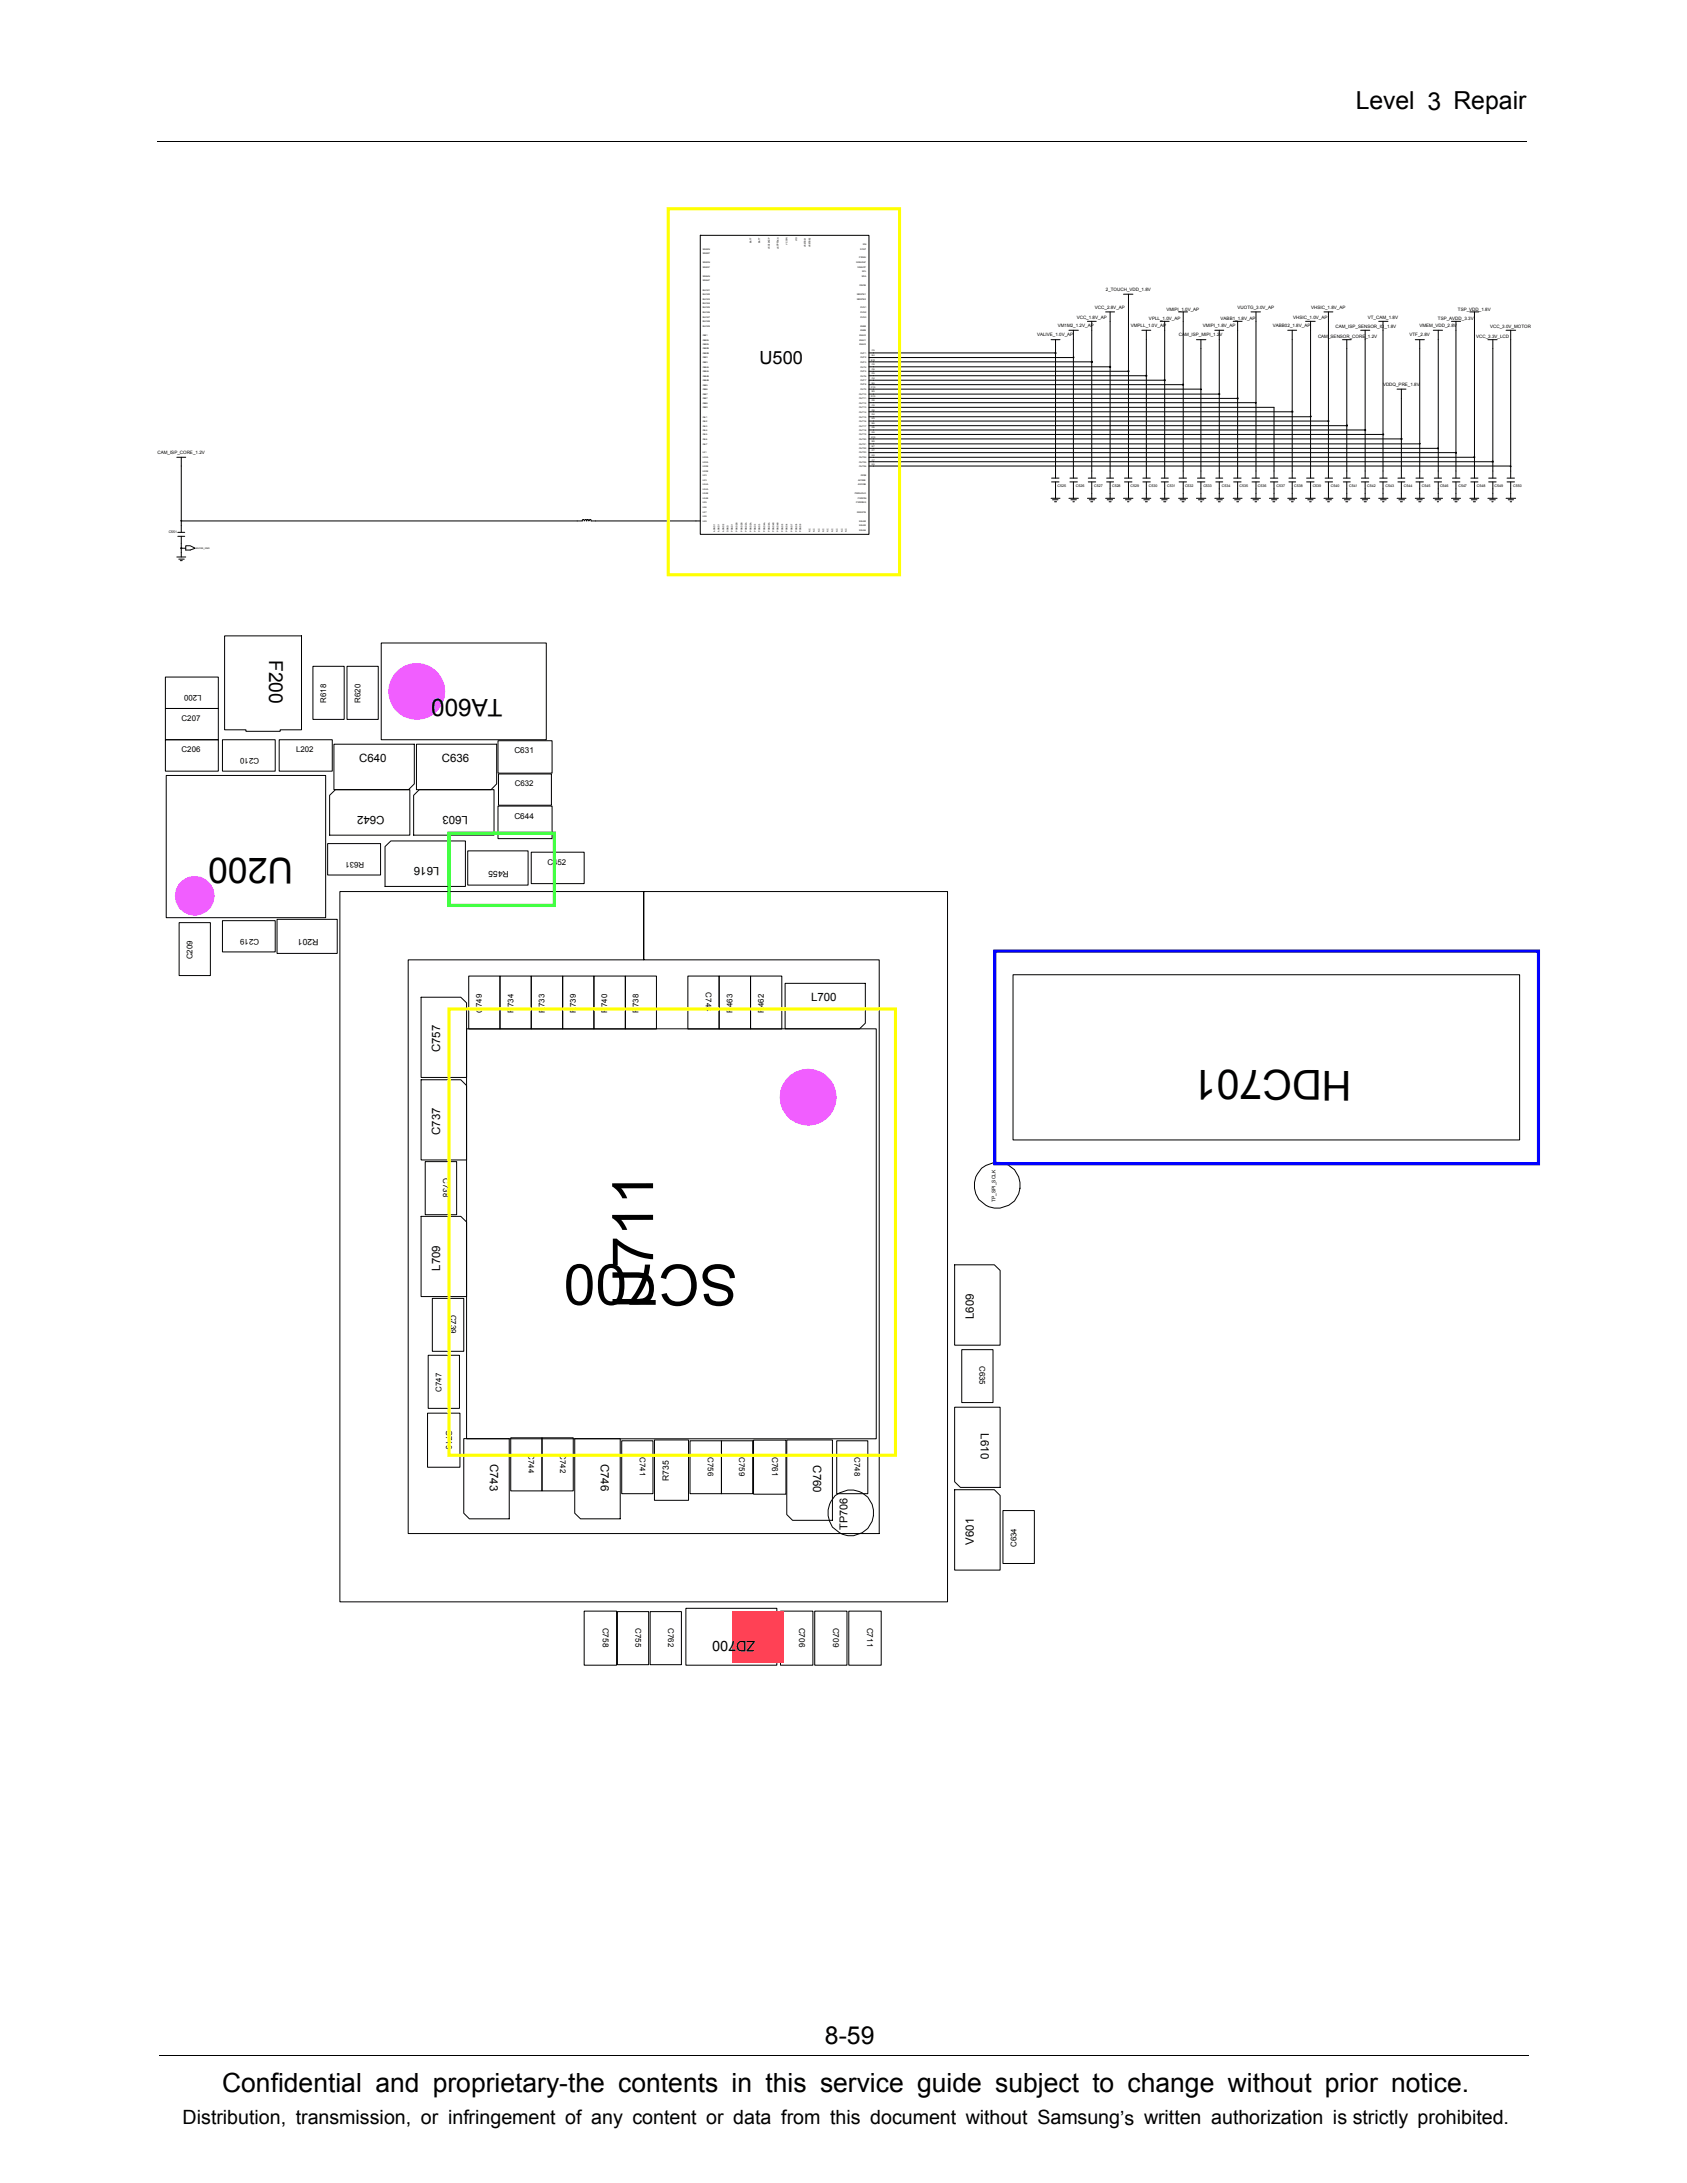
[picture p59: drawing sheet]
<svg xmlns="http://www.w3.org/2000/svg" width="216mm" height="279mm" viewBox="0 0 216 279" stroke-linecap="round" stroke-linejoin="round" font-family="sans-serif">
<defs><g id="words">
<g font-size="7.3">
<text x="94.4" y="161.9" transform="rotate(-180 94.4 161.9)">SC700</text>
<text x="83.6" y="167.5" transform="rotate(-90 83.6 167.5)">U711</text>
</g>
<text font-size="5.3" x="173" y="137" transform="rotate(-180 173 137)">HDC701</text>
<text font-size="4.5" x="37.5" y="109.8" transform="rotate(-180 37.5 109.8)">U200</text>
<text font-size="3.4" x="28.4" y="267.7">Confidential and proprietary-the contents in this service guide subject to change without prior notice.</text>
<g font-size="3.2">
<text x="173.5" y="14">Level 3 Repair</text>
<text x="105.6" y="261.6">8-59</text>
</g>
<text font-size="3.1" x="64.3" y="89.5" transform="rotate(-180 64.3 89.5)">TA600</text>
<g font-size="2.5">
<text x="34.5" y="84.5" transform="rotate(90 34.5 84.5)">F200</text>
<text x="23.4" y="271.9">Distribution, transmission, or infringement of any content or data from this document without Samsung’s written authorization is strictly prohibited.</text>
</g>
<text font-size="2.3" x="97.2" y="46.6">U500</text>
<text font-size="1.8" x="96.6" y="210" transform="rotate(-180 96.6 210)">ZD700</text>
<g font-size="1.5">
<text x="46" y="97.5">C640</text>
<text x="56.5" y="97.5">C636</text>
<text x="49.2" y="104.4" transform="rotate(-180 49.2 104.4)">C642</text>
<text x="59.9" y="104.4" transform="rotate(-180 59.9 104.4)">L603</text>
<text x="56.2" y="111" transform="rotate(-180 56.2 111)">L616</text>
<text x="103.8" y="128.1">L700</text>
<text x="56.3" y="134.7" transform="rotate(-90 56.3 134.7)">C757</text>
<text x="56.3" y="145.2" transform="rotate(-90 56.3 145.2)">C737</text>
<text x="56.3" y="162.6" transform="rotate(-90 56.3 162.6)">L709</text>
<text x="124.6" y="168.8" transform="rotate(-90 124.6 168.8)">L609</text>
<text x="125.5" y="183.5" transform="rotate(90 125.5 183.5)">L610</text>
<text x="62.7" y="187.4" transform="rotate(90 62.7 187.4)">C743</text>
<text x="76.9" y="187.4" transform="rotate(90 76.9 187.4)">C746</text>
<text x="104.1" y="187.5" transform="rotate(90 104.1 187.5)">C760</text>
<text x="124.6" y="197.7" transform="rotate(-90 124.6 197.7)">V601</text>
</g>
<text font-size="1.4" x="108.5" y="195.8" transform="rotate(-90 108.5 195.8)">TP706</text>
<g font-size="1.1">
<text x="65.1" y="111.4" transform="rotate(-180 65.1 111.4)">R455</text>
<text x="40.7" y="120.2" transform="rotate(-180 40.7 120.2)">R201</text>
<text x="85.6" y="189.6" transform="rotate(-90 85.6 189.6)">R735</text>
</g>
<g font-size="1">
<text x="25.8" y="89" transform="rotate(-180 25.8 89)">L200</text>
<text x="41.7" y="90" transform="rotate(-90 41.7 90)">R618</text>
<text x="46.1" y="90" transform="rotate(-90 46.1 90)">R620</text>
<text x="23.2" y="92.2">C207</text>
<text x="23.2" y="96.2">C206</text>
<text x="33.1" y="97" transform="rotate(-180 33.1 97)">C210</text>
<text x="37.9" y="96.2">L202</text>
<text x="65.8" y="96.4">C631</text>
<text x="65.9" y="100.6">C632</text>
<text x="65.8" y="104.8">C644</text>
<text x="46.6" y="110.3" transform="rotate(-180 46.6 110.3)">R631</text>
<text x="70.1" y="110.7">C452</text>
<text x="24.6" y="122.8" transform="rotate(-90 24.6 122.8)">C209</text>
<text x="33.1" y="120.1" transform="rotate(-180 33.1 120.1)">C219</text>
<text x="61.7" y="128.9" transform="rotate(-90 61.7 128.9)">749</text>
<text x="61.7" y="129.6" transform="rotate(-90 61.7 129.6)">C</text>
<text x="65.7" y="128.9" transform="rotate(-90 65.7 128.9)">734</text>
<text x="65.7" y="129.6" transform="rotate(-90 65.7 129.6)">R</text>
<text x="69.7" y="128.9" transform="rotate(-90 69.7 128.9)">733</text>
<text x="69.7" y="129.6" transform="rotate(-90 69.7 129.6)">R</text>
<text x="73.7" y="128.9" transform="rotate(-90 73.7 128.9)">739</text>
<text x="73.7" y="129.6" transform="rotate(-90 73.7 129.6)">R</text>
<text x="77.7" y="128.9" transform="rotate(-90 77.7 128.9)">740</text>
<text x="77.7" y="129.6" transform="rotate(-90 77.7 129.6)">R</text>
<text x="81.7" y="128.9" transform="rotate(-90 81.7 128.9)">738</text>
<text x="81.7" y="129.6" transform="rotate(-90 81.7 129.6)">R</text>
<text x="90.3" y="127" transform="rotate(90 90.3 127)">C745</text>
<text x="93.7" y="128.9" transform="rotate(-90 93.7 128.9)">463</text>
<text x="93.7" y="129.6" transform="rotate(-90 93.7 129.6)">R</text>
<text x="97.7" y="128.9" transform="rotate(-90 97.7 128.9)">462</text>
<text x="97.7" y="129.6" transform="rotate(-90 97.7 129.6)">R</text>
<text x="56.7" y="150.8" transform="rotate(90 56.7 150.8)">C738</text>
<text x="57.6" y="168.3" transform="rotate(90 57.6 168.3)">C739</text>
<text x="56.5" y="178.2" transform="rotate(-90 56.5 178.2)">C747</text>
<text x="125.4" y="174.8" transform="rotate(90 125.4 174.8)">C635</text>
<text x="57.1" y="183" transform="rotate(90 57.1 183)">C710</text>
<text x="67.6" y="186.1" transform="rotate(90 67.6 186.1)">C744</text>
<text x="71.7" y="186.1" transform="rotate(90 71.7 186.1)">C742</text>
<text x="81.9" y="186.5" transform="rotate(90 81.9 186.5)">C741</text>
<text x="90.6" y="186.5" transform="rotate(90 90.6 186.5)">C756</text>
<text x="94.6" y="186.5" transform="rotate(90 94.6 186.5)">C759</text>
<text x="98.8" y="186.4" transform="rotate(90 98.8 186.4)">C761</text>
<text x="109.3" y="186.5" transform="rotate(90 109.3 186.5)">C748</text>
<text x="130.1" y="198" transform="rotate(-90 130.1 198)">C634</text>
<text x="77.1" y="208.3" transform="rotate(90 77.1 208.3)">C758</text>
<text x="81.3" y="208.4" transform="rotate(90 81.3 208.4)">C755</text>
<text x="85.5" y="208.4" transform="rotate(90 85.5 208.4)">C762</text>
<text x="102.3" y="208.3" transform="rotate(90 102.3 208.3)">C706</text>
<text x="106.6" y="208.3" transform="rotate(90 106.6 208.3)">C709</text>
<text x="111" y="208.3" transform="rotate(90 111 208.3)">C711</text>
</g>
<g font-size=".6">
<text x="135.4" y="41.9">VM1M2_1.2V_AP</text>
<text x="137.8" y="40.8">VCC_1.8V_AP</text>
<text x="140.1" y="39.6">VCC_2.8V_AP</text>
<text x="141.5" y="37.3">2_TOUCH_VDD_1.8V</text>
<text x="144.7" y="41.9">VMPLL_1.0V_AP</text>
<text x="147" y="40.9">VPLL_1.0V_AP</text>
<text x="149.3" y="39.8">VMIPI_1.0V_AP</text>
<text x="153.9" y="41.9">VMIPI_1.8V_AP</text>
<text x="156.2" y="40.9">VABB1_1.8V_AP</text>
<text x="158.4" y="39.6">VUOTG_3.0V_AP</text>
<text x="162.9" y="41.9">VABB02_1.8V_AP</text>
<text x="165.5" y="40.8">VHSIC_1.0V_AP</text>
<text x="167.8" y="39.6">VHSIC_1.8V_AP</text>
<text x="175" y="40.8">VT_CAM_1.8V</text>
<text x="181.7" y="41.9">VMEM_VDD_2.8V</text>
<text x="184" y="40.9">TSP_AVDD_3.3V</text>
<text x="186.6" y="39.8">TSP_VDD_1.8V</text>
<text x="132.7" y="43.1">VALIVE_1.0V_AP</text>
<text x="150.9" y="43.1">CAM_ISP_MIPI_1.2V</text>
<text x="168.7" y="43.2">CAM_SENSOR_CORE_1.2V</text>
<text x="170.9" y="42">CAM_ISP_SENSOR_IO_1.8V</text>
<text x="180.4" y="43.1">VTF_2.8V</text>
<text x="188.9" y="43.2">VCC_3.3V_LCD</text>
<text x="190.7" y="42">VCC_3.0V_MOTOR</text>
<text x="177" y="49.4">VDDQ_PRE_1.8V</text>
<text x="20.2" y="58.1">CAM_ISP_CORE_1.2V</text>
<text x="127.4" y="153.9" transform="rotate(-90 127.4 153.9)">TP_SPI_SCLK</text>
</g>
<g font-size=".5">
<text x="135.3" y="62.3">C525</text>
<text x="137.7" y="62.3">C526</text>
<text x="140" y="62.3">C527</text>
<text x="142.3" y="62.3">C528</text>
<text x="144.7" y="62.3">C529</text>
<text x="147" y="62.3">C530</text>
<text x="149.4" y="62.3">C531</text>
<text x="151.7" y="62.3">C532</text>
<text x="154" y="62.3">C533</text>
<text x="156.4" y="62.3">C534</text>
<text x="158.6" y="62.3">C535</text>
<text x="161" y="62.3">C536</text>
<text x="163.4" y="62.3">C537</text>
<text x="165.6" y="62.3">C538</text>
<text x="168" y="62.3">C539</text>
<text x="170.3" y="62.3">C540</text>
<text x="172.7" y="62.3">C541</text>
<text x="175" y="62.3">C542</text>
<text x="177.3" y="62.3">C543</text>
<text x="179.7" y="62.3">C544</text>
<text x="182" y="62.3">C545</text>
<text x="184.3" y="62.3">C546</text>
<text x="186.6" y="62.3">C547</text>
<text x="189" y="62.3">C548</text>
<text x="191.3" y="62.3">C549</text>
<text x="193.7" y="62.3">C550</text>
</g>
<text font-size=".4" x="21.6" y="68.3">C551</text>
<g font-size=".3">
<text x="89.9" y="31.9">SNS2N</text>
<text x="89.9" y="32.5">SNS2P</text>
<text x="89.9" y="33.7">SNS3N</text>
<text x="89.9" y="34.3">SNS3P</text>
<text x="89.9" y="36">SNS4P</text>
<text x="89.9" y="35.4">SNS4N</text>
<text x="96.2" y="31.1" transform="rotate(-90 96.2 31.1)">BATT</text>
<text x="97.3" y="31.1" transform="rotate(-90 97.3 31.1)">BATT</text>
<text x="98.5" y="31.9" transform="rotate(-90 98.5 31.9)">VCC32KCP</text>
<text x="99.7" y="31.9" transform="rotate(-90 99.7 31.9)">VCCP32KH</text>
<text x="100.8" y="31.3" transform="rotate(-90 100.8 31.3)">VCOIN</text>
<text x="102" y="30.9" transform="rotate(-90 102 30.9)">VIO</text>
<text x="103.1" y="31.7" transform="rotate(-90 103.1 31.7)">VSETB51</text>
<text x="103.7" y="31.7" transform="rotate(-90 103.7 31.7)">VSETB52</text>
<text x="109.6" y="33.7">32KHZAP</text>
<text x="109.7" y="34.3">32KHCP</text>
<text x="110" y="33.1">P32KH</text>
<text x="110.1" y="31.9">XOUT</text>
<text x="110.3" y="35.4">SDA</text>
<text x="110.3" y="34.8">SCL</text>
<text x="110.4" y="31.4">XIN</text>
<text x="89.9" y="41.2">BUCK8</text>
<text x="89.9" y="37.8">BUCK2</text>
<text x="89.9" y="41.8">BUCK9</text>
<text x="89.9" y="38.3">BUCK3</text>
<text x="89.9" y="38.9">BUCK4</text>
<text x="89.9" y="39.5">BUCK5</text>
<text x="89.9" y="37.2">BUCK1</text>
<text x="89.9" y="40">BUCK6</text>
<text x="89.9" y="40.7">BUCK7</text>
<text x="109.7" y="37.8">MRSTB1</text>
<text x="109.7" y="38.3">MRSTB2</text>
<text x="110" y="36.6">ONOB</text>
<text x="110.1" y="41.8">ENB8</text>
<text x="110.1" y="39.5">DVS1</text>
<text x="110.1" y="40">DVS2</text>
<text x="110.1" y="40.7">DVS3</text>
<text x="89.9" y="45.3">INB2B</text>
<text x="89.9" y="44.2">INB2A</text>
<text x="89.9" y="44.7">INB2B</text>
<text x="89.9" y="43.6">INB2A</text>
<text x="89.9" y="45.9">INB3</text>
<text x="89.9" y="46.4">INB3</text>
<text x="89.9" y="47.6">INB4A</text>
<text x="89.9" y="47.1">INB4A</text>
<text x="89.9" y="42.9">INB1</text>
<text x="110" y="43.6">ENL21</text>
<text x="110" y="44.2">ENL22</text>
<text x="110" y="42.9">ENL20</text>
<text x="110.1" y="45.3">OUT1</text>
<text x="110.1" y="47.6">OUT5</text>
<text x="110.1" y="42.4">ENB9</text>
<text x="110.1" y="45.9">OUT2</text>
<text x="110.1" y="46.4">OUT3</text>
<text x="110.1" y="47.1">OUT4</text>
<text x="111.5" y="46.2">B10</text>
<text x="111.6" y="45">C5</text>
<text x="111.6" y="47.3">C6</text>
<text x="111.6" y="45.6">B4</text>
<text x="111.6" y="46.7">C8</text>
<text x="111.6" y="47.9">D5</text>
<text x="89.9" y="51.6">INB8</text>
<text x="89.9" y="52.2">INB9</text>
<text x="89.9" y="48.2">INB4B</text>
<text x="89.9" y="48.8">INB4B</text>
<text x="89.9" y="49.3">INB5</text>
<text x="89.9" y="49.9">INB6</text>
<text x="89.9" y="50.5">INB7</text>
<text x="89.9" y="53.4">INL1</text>
<text x="89.9" y="54">INL2</text>
<text x="89.9" y="51.1">INB7</text>
<text x="110" y="54">OUT16</text>
<text x="110" y="50.5">OUT10</text>
<text x="110" y="52.2">OUT13</text>
<text x="110" y="53.4">OUT15</text>
<text x="110" y="51.6">OUT12</text>
<text x="110" y="52.8">OUT14</text>
<text x="110" y="51.1">OUT11</text>
<text x="110.1" y="48.8">OUT7</text>
<text x="110.1" y="49.3">OUT8</text>
<text x="110.1" y="48.2">OUT6</text>
<text x="110.1" y="49.9">OUT9</text>
<text x="111.5" y="50.8">D10</text>
<text x="111.5" y="49.7">C10</text>
<text x="111.6" y="53.7">E9</text>
<text x="111.6" y="48.5">C4</text>
<text x="111.6" y="49.1">B5</text>
<text x="111.6" y="50.2">B9</text>
<text x="111.6" y="52">C9</text>
<text x="111.6" y="53.1">D4</text>
<text x="111.6" y="51.4">D8</text>
<text x="111.6" y="52.6">D9</text>
<text x="89.9" y="59.2">LX2A</text>
<text x="89.9" y="58.6">LX2A</text>
<text x="89.9" y="59.8">LX2B</text>
<text x="89.9" y="56.3">INL6</text>
<text x="89.9" y="55.1">INL4</text>
<text x="89.9" y="55.7">INL5</text>
<text x="89.9" y="54.6">INL3</text>
<text x="89.9" y="56.9">INL7</text>
<text x="89.9" y="58">LX1</text>
<text x="110" y="58.6">OUT24</text>
<text x="110" y="56.3">OUT20</text>
<text x="110" y="54.6">OUT17</text>
<text x="110" y="57.5">OUT22</text>
<text x="110" y="56.9">OUT21</text>
<text x="110" y="59.8">OUT26</text>
<text x="110" y="55.7">OUT19</text>
<text x="110" y="59.2">OUT25</text>
<text x="110" y="55.1">OUT18</text>
<text x="110" y="58">OUT23</text>
<text x="111.5" y="56">E10</text>
<text x="111.6" y="58.4">E8</text>
<text x="111.6" y="54.3">B6</text>
<text x="111.6" y="57.2">B7</text>
<text x="111.6" y="56.6">B8</text>
<text x="111.6" y="58.9">C7</text>
<text x="111.6" y="59.5">E5</text>
<text x="111.6" y="55.5">E6</text>
<text x="111.6" y="54.8">D6</text>
<text x="111.6" y="57.7">D7</text>
<text x="89.9" y="60.4">LX2B</text>
<text x="89.9" y="63.9">LX4B</text>
<text x="89.9" y="61">LX3</text>
<text x="89.9" y="61.5">LX3</text>
<text x="89.9" y="62.7">LX4A</text>
<text x="89.9" y="65.6">LX7</text>
<text x="89.9" y="65">LX6</text>
<text x="89.9" y="62.1">LX4A</text>
<text x="89.9" y="63.2">LX4B</text>
<text x="89.9" y="64.4">LX5</text>
<text x="109.4" y="63.2">PWRHOLD</text>
<text x="109.6" y="64.4">PWRREQ</text>
<text x="109.7" y="65.6">RESETB</text>
<text x="109.8" y="62.1">JIGONB</text>
<text x="109.8" y="63.9">PWRON</text>
<text x="109.8" y="61.5">ACOKB</text>
<text x="110.2" y="61">IRQB</text>
<text x="25.1" y="70.3">BUCK9_GND</text>
<text x="89.9" y="66.8">LX9</text>
<text x="89.9" y="66.1">LX8</text>
<text x="91.5" y="68.1" transform="rotate(-90 91.5 68.1)">AGND1</text>
<text x="92.1" y="68.1" transform="rotate(-90 92.1 68.1)">AGND1</text>
<text x="92.7" y="68.1" transform="rotate(-90 92.7 68.1)">AGND2</text>
<text x="93.2" y="68.1" transform="rotate(-90 93.2 68.1)">DGND</text>
<text x="93.8" y="68.1" transform="rotate(-90 93.8 68.1)">PGND1</text>
<text x="94.4" y="68.1" transform="rotate(-90 94.4 68.1)">PGND2B</text>
<text x="95" y="68.1" transform="rotate(-90 95 68.1)">PGND2B</text>
<text x="95.6" y="68.1" transform="rotate(-90 95.6 68.1)">PGND2A</text>
<text x="96.2" y="68.1" transform="rotate(-90 96.2 68.1)">PGND2A</text>
<text x="96.7" y="68.1" transform="rotate(-90 96.7 68.1)">PGND3</text>
<text x="97.3" y="68.1" transform="rotate(-90 97.3 68.1)">PGND3</text>
<text x="97.9" y="68.1" transform="rotate(-90 97.9 68.1)">PGND4A</text>
<text x="98.5" y="68.1" transform="rotate(-90 98.5 68.1)">PGND4A</text>
<text x="99.1" y="68.1" transform="rotate(-90 99.1 68.1)">PGND4B</text>
<text x="99.7" y="68.1" transform="rotate(-90 99.7 68.1)">PGND4B</text>
<text x="100.2" y="68.1" transform="rotate(-90 100.2 68.1)">PGND5</text>
<text x="100.8" y="68.1" transform="rotate(-90 100.8 68.1)">PGND6</text>
<text x="101.4" y="68.1" transform="rotate(-90 101.4 68.1)">PGND7</text>
<text x="102" y="68.1" transform="rotate(-90 102 68.1)">PGND8</text>
<text x="102.6" y="68.1" transform="rotate(-90 102.6 68.1)">PGND9</text>
<text x="103.7" y="68.1" transform="rotate(-90 103.7 68.1)">NC</text>
<text x="104.3" y="68.1" transform="rotate(-90 104.3 68.1)">NC</text>
<text x="104.9" y="68.1" transform="rotate(-90 104.9 68.1)">NC</text>
<text x="105.5" y="68.1" transform="rotate(-90 105.5 68.1)">NC</text>
<text x="106" y="68.1" transform="rotate(-90 106 68.1)">NC</text>
<text x="106.6" y="68.1" transform="rotate(-90 106.6 68.1)">NC</text>
<text x="107.2" y="68.1" transform="rotate(-90 107.2 68.1)">NC</text>
<text x="107.8" y="68.1" transform="rotate(-90 107.8 68.1)">NC</text>
<text x="108.4" y="68.1" transform="rotate(-90 108.4 68.1)">NC</text>
<text x="110" y="67.9">SELB4</text>
<text x="110" y="66.8">SELB2</text>
<text x="110" y="67.4">SELB3</text>
</g>
</g></defs>
<g fill="none" stroke="#000" stroke-width=".13">
<path d="M20.2 18.1h175.3M89.6 30.1h21.6v38.3h-21.6zM89.6 30.1h.1M141.5 39.9h1.1M142.1 39.9v1.2M143.8 37.7h1.2M144.4 37.7v1.1M150.8 39.9h1.2M151.4 39.9v1.2M160.1 39.9h1.2M160.7 39.9v1.2M169.4 39.9h1.2"/>
<path d="M170 39.9v1.2M188.1 39.9h1.2M188.7 39.9v1.2M22.6 58.5h1.2M23.2 58.5v1.1M111.2 45.2h.6M111.2 51h.6M111.2 52.1h.6M111.2 53.3h.6M111.2 54.5h.6M111.2 55.6h.6M111.2 56.2h.6"/>
<path d="M111.2 57.4h.6M111.2 58.5h.6M111.2 59.6h.6M111.2 46.9h.6M111.2 48.1h.6M111.2 49.2h.6M111.2 50.4h.6M111.2 51.5h.6M111.2 52.7h.6M111.2 53.9h.6M111.2 55h.6M111.2 45.8h.6"/>
<path d="M111.2 56.8h.6M111.2 57.9h.6M111.2 59.1h.6M111.2 46.3h.6M111.2 47.5h.6M111.2 48.7h.6M111.2 49.8h.6M134.5 43.5h1.2M135.1 43.5v1.1M136.8 42.3h1.2M137.4 42.3v1.2M139.2 41.1h1.1"/>
<path d="M139.7 41.1v1.2M146.1 42.3h1.2M146.7 42.3v1.2M148.5 41.1h1.1M149.1 41.1v1.2M153.1 43.5h1.2M153.7 43.5v1.1M155.5 42.3h1.1M156 42.3v1.2M157.8 41.1h1.2M158.4 41.1v1.2M164.8 42.3h1.1"/>
<path d="M165.4 42.3v1.2M167.1 41.1h1.2M167.7 41.1v1.2M171.8 43.5h1.1M172.4 43.5v1.1M174.1 42.3h1.2M174.7 42.3v1.2M176.4 41.1h1.2M177 41.1v1.2M178.8 49.8h1.1M179.3 49.8v1.2M181.1 43.5h1.2"/>
<path d="M181.7 43.5v1.1M183.4 42.3h1.2M184.1 42.3v1.2M185.8 41.1h1.1M186.3 41.1v1.2M190.4 43.5h1.2M191.1 43.5v1.1M192.7 42.3h1.3M193.3 42.3v1.2M22.6 71.3h1.2M22.8 68.1h.8M22.8 68.6h.8"/>
<path d="M22.9 71.6h.7M23.1 71.8h.2M23.2 67.3v.8M23.2 68.6v.9M23.2 70.2v1.1M23.8 69.8h.5l.7 .4-.7 .2h-.5zM73.9 66.7h.6l.1-.2h.2v.2M74.8 66.7l.2-.2 .1 .2 .1-.2 .1 .2M75.4 66.7l.1-.2 .1 .2h.6M89.1 66.7h.5M134.5 63.8h1.2M134.6 61.7h.9"/>
<path d="M134.6 61.2h.9M134.7 64h.7M135 64.2h.2M135.1 60.3v.9M135.1 61.7v.9M135.1 63.1v.7M136.8 63.8h1.2M136.9 61.2h1M136.9 61.7h1M137.1 64h.7M137.3 64.2h.2M137.4 60.3v.9"/>
<path d="M137.4 61.7v.9M137.4 63.1v.7M139.2 63.8h1.1M139.3 61.7h.9M139.3 61.2h.9M139.4 64h.7M139.6 64.2h.2M139.7 60.3v.9M139.7 61.7v.9M139.7 63.1v.7M141.5 63.8h1.1M141.6 61.2h.9"/>
<path d="M141.6 61.7h.9M141.7 64h.7M141.9 64.2h.3M142.1 60.3v.9M142.1 61.7v.9M142.1 63.1v.7M143.8 63.8h1.2M143.9 61.2h1M143.9 61.7h1M144 64h.7M144.3 64.2h.2M144.4 60.3v.9"/>
<path d="M144.4 61.7v.9M144.4 63.1v.7M146.1 63.8h1.2M146.3 61.2h.9M146.3 61.7h.9M146.4 64h.7M146.6 64.2h.2M146.7 60.3v.9M146.7 61.7v.9M146.7 63.1v.7M148.5 63.8h1.1M148.6 61.7h.9"/>
<path d="M148.6 61.2h.9M148.7 64h.7M148.9 64.2h.3M149.1 60.3v.9M149.1 61.7v.9M149.1 63.1v.7M150.8 63.8h1.2M150.9 61.2h.9M150.9 61.7h.9M151 64h.7M151.3 64.2h.2M151.4 60.3v.9"/>
<path d="M151.4 61.7v.9M151.4 63.1v.7M153.1 63.8h1.2M153.2 61.7h1M153.2 61.2h1M153.4 64h.7M153.6 64.2h.2M153.7 60.3v.9M153.7 61.7v.9M153.7 63.1v.7M155.5 63.8h1.1M155.6 61.7h.9"/>
<path d="M155.6 61.2h.9M155.7 64h.7M155.9 64.2h.3M156 60.3v.9M156 61.7v.9M156 63.1v.7M157.8 63.8h1.2M157.9 61.7h.9M157.9 61.2h.9M158 64h.7M158.3 64.2h.2M158.4 60.3v.9"/>
<path d="M158.4 61.7v.9M158.4 63.1v.7M160.1 63.8h1.2M160.2 61.7h1M160.2 61.2h1M160.4 64h.7M160.6 64.2h.2M160.7 60.3v.9M160.7 61.7v.9M160.7 63.1v.7M162.5 63.8h1.1M162.6 61.7h.9"/>
<path d="M162.6 61.2h.9M162.7 64h.7M162.9 64.2h.3M163 60.3v.9M163 61.7v.9M163 63.1v.7M164.8 63.8h1.1M165 61.2h.8M165 61.7h.8M165 64h.7M165.3 64.2h.2M165.4 60.3v.9"/>
<path d="M165.4 61.7v.9M165.4 63.1v.7M167.1 63.8h1.2M167.2 61.2h1M167.2 61.7h1M167.4 64h.6M167.6 64.2h.2M167.7 60.3v.9M167.7 61.7v.9M167.7 63.1v.7M169.4 63.8h1.2M169.6 61.7h.9"/>
<path d="M169.6 61.2h.9M169.7 64h.7M169.9 64.2h.2M170 60.3v.9M170 61.7v.9M170 63.1v.7M171.8 63.8h1.1M171.9 61.7h.9M171.9 61.2h.9M172 64h.8M172.2 64.2h.3M172.4 60.3v.9"/>
<path d="M172.4 61.7v.9M172.4 63.1v.7M174.1 63.8h1.2M174.2 61.2h1M174.2 61.7h1M174.3 64h.7M174.6 64.2h.3M174.7 60.3v.9M174.7 61.7v.9M174.7 63.1v.7M176.4 63.8h1.2M176.6 61.7h.9"/>
<path d="M176.6 61.2h.9M176.7 64h.7M176.9 64.2h.2M177 60.3v.9M177 61.7v.9M177 63.1v.7M178.8 63.8h1.1M178.9 61.2h.9M178.9 61.7h.9M179 64h.7M179.2 64.2h.3M179.3 60.3v.9"/>
<path d="M179.3 61.7v.9M179.3 63.1v.7M181.1 63.8h1.2M181.2 61.2h1M181.2 61.7h1M181.3 64h.7M181.6 64.2h.2M181.7 60.3v.9M181.7 61.7v.9M181.7 63.1v.7M183.4 63.8h1.2M183.6 61.2h.9"/>
<path d="M183.6 61.7h.9M183.7 64h.7M183.9 64.2h.2M184.1 60.3v.9M184.1 61.7v.9M184.1 63.1v.7M185.8 63.8h1.1M185.9 61.7h.9M185.9 61.2h.9M186 64h.7M186.2 64.2h.3M186.3 60.3v.9"/>
<path d="M186.3 61.7v.9M186.3 63.1v.7M188.1 63.8h1.2M188.2 61.7h.9M188.2 61.2h.9M188.3 64h.7M188.6 64.2h.2M188.7 60.3v.9M188.7 61.7v.9M188.7 63.1v.7M190.4 63.8h1.2M190.5 61.2h1"/>
<path d="M190.5 61.7h1M190.6 64h.8M190.9 64.2h.2M191.1 60.3v.9M191.1 61.7v.9M191.1 63.1v.7M192.7 63.8h1.3M192.9 61.7h.9M192.9 61.2h.9M193 64h.7M193.3 64.2h.2M193.3 60.3v.9"/>
<path d="M193.3 61.7v.9M193.3 63.1v.7M20.4 263h175.3"/>
</g>
<path d="M23.1 70.1h.2v.1h-.2z" fill="#c3c3c3"/>
<path d="M23.1 70.1h.2v.1h-.2zM23.2 69.5v.7h.6M23.2 66.7v.6" fill="none" stroke="#000" stroke-width=".13"/>
<path d="M23.1 66.6l.2 .1z" fill="#c3c3c3"/>
<g fill="none" stroke="#000" stroke-width=".13">
<path d="M23.2 59.6v7.1h50.7M111.8 59.6h81.5v.7M135.1 45.2v15.1M137.4 45.8v14.5M139.7 46.3v14M142.1 46.9v13.4M144.4 47.5v12.8M146.7 48.1v12.2M149.1 48.7v11.6M151.4 49.2v11.1M153.7 49.8v10.5M156 50.4v9.9"/>
<path d="M158.4 51v9.3M160.7 51.5v8.8M163 52.1v8.2M165.4 52.7v7.6M167.7 53.3v7M170 53.9v6.4M172.4 54.5v5.8M174.7 55v5.3M177 55.6v4.7M179.3 56.2v4.1M181.7 56.8v3.5M184.1 57.4v2.9"/>
<path d="M186.3 57.9v2.4M188.7 58.5v1.8M191.1 59.1v1.2M23.1 66.6l.2 .1zM76.2 66.7h12.9M135.1 62.6v.5M137.4 62.6v.5M139.7 62.6v.5M142.1 62.6v.5M144.4 62.6v.5M146.7 62.6v.5M149.1 62.6v.5"/>
<path d="M151.4 62.6v.5M153.7 62.6v.5M156 62.6v.5M158.4 62.6v.5M160.7 62.6v.5M163 62.6v.5M165.4 62.6v.5M167.7 62.6v.5M170 62.6v.5M172.4 62.6v.5M174.7 62.6v.5M177 62.6v.5"/>
<path d="M179.3 62.6v.5M181.7 62.6v.5M184.1 62.6v.5M186.3 62.6v.5M188.7 62.6v.5M191.1 62.6v.5M193.3 62.6v.5"/>
</g>
<path d="M193.3 59.6h.1v.1h-.1z" fill="#c3c3c3"/>
<path d="M111.8 59.1h79.3M193.3 59.6h.1v.1h-.1zM193.3 43.5v16.1" fill="none" stroke="#000" stroke-width=".13"/>
<path d="M191 59h.1v.2h-.1z" fill="#c3c3c3"/>
<path d="M111.8 58.5h76.9M191 59h.1v.2h-.1zM191.1 44.6v14.5" fill="none" stroke="#000" stroke-width=".13"/>
<path d="M188.6 58.5h.1v.1h-.1z" fill="#c3c3c3"/>
<path d="M111.8 57.9h74.5M188.6 58.5h.1v.1h-.1zM188.7 41.1v17.4" fill="none" stroke="#000" stroke-width=".13"/>
<path d="M186.3 57.9h.1v.1h-.1z" fill="#c3c3c3"/>
<path d="M111.8 57.4h72.3M186.3 57.9h.1v.1h-.1zM186.3 42.3v15.6" fill="none" stroke="#000" stroke-width=".13"/>
<path d="M184 57.3h.1v.1h-.1z" fill="#c3c3c3"/>
<path d="M111.8 56.8h69.9M184 57.3h.1v.1h-.1zM184.1 43.5v13.9" fill="none" stroke="#000" stroke-width=".13"/>
<path d="M181.7 56.7l.1 .1z" fill="#c3c3c3"/>
<path d="M111.8 56.2h67.5M181.7 56.7l.1 .1zM181.7 44.6v12.2" fill="none" stroke="#000" stroke-width=".13"/>
<path d="M179.3 56.1h.1v.1h-.1z" fill="#c3c3c3"/>
<path d="M111.8 55.6h65.2M179.3 56.1h.1v.1h-.1zM179.3 51v5.2" fill="none" stroke="#000" stroke-width=".13"/>
<path d="M177 55.5h.1v.2h-.1z" fill="#c3c3c3"/>
<path d="M111.8 55h62.9M177 55.5h.1v.2h-.1zM177 42.3v13.3" fill="none" stroke="#000" stroke-width=".13"/>
<path d="M174.7 55h.1v.1h-.1z" fill="#c3c3c3"/>
<path d="M111.8 54.5h60.6M174.7 55h.1v.1h-.1zM174.7 43.5v11.5" fill="none" stroke="#000" stroke-width=".13"/>
<path d="M172.3 54.4h.1v.1h-.1z" fill="#c3c3c3"/>
<path d="M111.8 53.9h58.2M172.3 54.4h.1v.1h-.1zM172.4 44.6v9.9" fill="none" stroke="#000" stroke-width=".13"/>
<path d="M169.9 53.8h.2v.2h-.2z" fill="#c3c3c3"/>
<path d="M111.8 53.3h55.9M169.9 53.8h.2v.2h-.2zM170 41.1v12.8" fill="none" stroke="#000" stroke-width=".13"/>
<path d="M167.7 53.3h.1h-.1z" fill="#c3c3c3"/>
<path d="M111.8 52.7h53.6M167.7 53.3h.1h-.1zM167.7 42.3v11" fill="none" stroke="#000" stroke-width=".13"/>
<path d="M165.3 52.6h.2v.2h-.2z" fill="#c3c3c3"/>
<path d="M111.8 52.1h51.2M111.8 51.5h48.9M165.3 52.6h.2v.2h-.2zM165.4 43.5v9.2" fill="none" stroke="#000" stroke-width=".13"/>
<path d="M160.7 51.5v.1z" fill="#c3c3c3"/>
<path d="M111.8 51h46.6M160.7 51.5v.1zM160.7 41.1v10.4" fill="none" stroke="#000" stroke-width=".13"/>
<path d="M158.3 50.9h.2v.2h-.2z" fill="#c3c3c3"/>
<path d="M111.8 50.4h44.2M158.3 50.9h.2v.2h-.2zM158.4 42.3v8.7" fill="none" stroke="#000" stroke-width=".13"/>
<path d="M156 50.4h.1v.1h-.1z" fill="#c3c3c3"/>
<path d="M111.8 49.8h41.9M156 50.4h.1v.1h-.1zM156 43.5v6.9" fill="none" stroke="#000" stroke-width=".13"/>
<path d="M153.6 49.8l.2 .1z" fill="#c3c3c3"/>
<path d="M111.8 49.2h39.6M153.6 49.8l.2 .1zM153.7 44.6v5.2" fill="none" stroke="#000" stroke-width=".13"/>
<path d="M151.3 49.2h.2v.1h-.2z" fill="#c3c3c3"/>
<path d="M111.8 48.7h37.3M151.3 49.2h.2v.1h-.2zM151.4 41.1v8.1" fill="none" stroke="#000" stroke-width=".13"/>
<path d="M149 48.6h.1v.1h-.1z" fill="#c3c3c3"/>
<path d="M111.8 48.1h34.9M149 48.6h.1v.1h-.1zM149.1 42.3v6.4" fill="none" stroke="#000" stroke-width=".13"/>
<path d="M146.6 48h.2v.2h-.2z" fill="#c3c3c3"/>
<path d="M111.8 47.5h32.6M146.6 48h.2v.2h-.2zM146.7 43.5v4.6" fill="none" stroke="#000" stroke-width=".13"/>
<path d="M144.4 47.5h.1v.1h-.1z" fill="#c3c3c3"/>
<path d="M144.4 38.8v8.7M111.8 46.9h30.3M144.4 47.5h.1v.1h-.1z" fill="none" stroke="#000" stroke-width=".13"/>
<path d="M142 46.9h.1v.1h-.1z" fill="#c3c3c3"/>
<path d="M111.8 46.3h27.9M142 46.9h.1v.1h-.1zM142.1 41.1v5.8" fill="none" stroke="#000" stroke-width=".13"/>
<path d="M139.7 46.2h.1v.2h-.1z" fill="#c3c3c3"/>
<path d="M111.8 45.8h25.6M139.7 46.2h.1v.2h-.1zM139.7 42.3v4" fill="none" stroke="#000" stroke-width=".13"/>
<path d="M137.4 45.7v.1z" fill="#c3c3c3"/>
<path d="M111.8 45.2h23.3M137.4 45.7v.1zM137.4 43.5v2.3" fill="none" stroke="#000" stroke-width=".13"/>
<path d="M135 45.1h.1v.2h-.1z" fill="#c3c3c3"/>
<g fill="none" stroke="#000" stroke-width=".13">
<path d="M135 45.1h.1v.2h-.1zM135.1 44.6v.6M21.2 90.7h6.7v4h-6.7zM21.2 94.7h6.7v4h-6.7zM21.2 86.7h6.7v4h-6.7zM21.3 99.3h20.4v18.2h-20.4zM28.5 94.7h6.7v4h-6.7zM28.7 81.4h9.9v12h-2.7v.2h-4.4v-.2h-2.8zM35.7 94.7h6.8v4h-6.8zM40 85.3h4v6.8h-4zM42.7 95.2h10.3v5.1l-.7 .8h-9.6zM44.4 85.3h4v6.8h-4z"/>
<path d="M48.8 82.3h21.1v12.4h-21.1zM53.3 95.2h10.3v5.1l-.8 .8h-9.5zM63.7 94.8h7v4.2h-7zM63.8 99.1h6.8v4h-6.8zM22.9 118.1h4v6.8h-4zM28.5 117.8h6.7v4h-6.7zM35.5 117.7h7.7v4.3h-7.7zM41.9 108h6.8v4h-6.8zM42.2 101.8l.7-.7h9.6v5.8h-10.3zM43.5 114.1h38.9v8.8h-30.2v73.4h60.3v-73.4h-30.1v-8.8h38.9v90.9h-77.8zM49.3 108.4l.7-.8h9.6v5.9h-10.3zM52.9 101.8l.8-.7h9.5v5.8h-10.3z"/>
<path d="M59.9 108.9h7.7v4.4h-7.7zM63.7 103.2h7v4.1h-7zM68 109.1h6.8v4h-6.8zM53.9 127.6h5.1l.7 .8v9.5h-5.8zM53.9 138.2h5.1l.7 .7v9.6h-5.8zM59.7 131.7h52.4v52.4h-52.4zM60 124.9h4v6.8h-4zM64 124.9h4v6.8h-4zM68 124.9h4v6.8h-4zM72 124.9h4v6.8h-4zM76 124.9h4v6.8h-4zM80 124.9h4v6.8h-4z"/>
<path d="M88 124.9h4v6.8h-4zM92 124.9h4.1v6.8h-4.1zM96.1 124.9h4v6.8h-4zM100.5 125.9h10.2v5.1l-.7 .7h-9.5zM129.6 124.8h64.9v21.1h-64.9zM53.9 155.7h5.1l.7 .7v9.5h-5.8zM54.4 148.7h4v6.8h-4zM54.8 173.5h4v6.8h-4zM55.3 166.2h4.1v6.8h-4.1zM122.2 161.9h5.1l.7 .7v9.6h-5.8zM123.1 172.7h4v6.8h-4zM54.7 180.9h4.2v6.9h-4.2z"/>
<path d="M59.4 184.1h5.8v10.3h-5.1l-.7-.7zM65.4 184h4v6.8h-4zM69.4 184h4v6.8h-4zM73.6 184.1h5.8v10.3h-5.1l-.7-.7zM79.6 184.4h4v6.8h-4zM83.8 184.3h4.3v7.7h-4.3zM88.3 184.4h4v6.8h-4zM92.3 184.4h4v6.8h-4zM96.4 184.3h4.2v6.9h-4.2zM100.7 184.3h5.8v10.3h-5.1l-.7-.8zM107.1 184.4h4v6.8h-4zM122.2 180.1h5.8v10.3h-5.1l-.7-.7z"/>
<path d="M122.2 190.7h5.1l.7 .7v9.6h-5.8zM128.4 193.3h4v6.8h-4zM74.8 206.2h4.1v6.9h-4.1zM79 206.3h4v6.8h-4zM83.2 206.3h4v6.8h-4zM87.8 205.8h11.6v7.3h-11.6zM99.9 206.2h4.1v6.9h-4.1zM104.3 206.2h4.1v6.9h-4.1zM108.6 206.2h4.2v6.9h-4.2z"/>
<circle cx="127.6" cy="151.7" r="2.96"/>
<circle cx="108.9" cy="193.6" r="2.95"/>
</g>
<g fill="#f15eff">
<circle cx="53.3" cy="88.5" r="3.6"/>
<circle cx="24.9" cy="114.6" r="2.55"/>
<circle cx="103.4" cy="140.4" r="3.6"/>
</g>
<path d="M93.8 206.2h6.5v6.6h-6.5z" fill="#ff4155"/>
<path d="M127.3 121.7h69.6v27.2h-69.6z" fill="none" stroke="#0101ff" stroke-width=".4"/>
<path d="M85.5 26.7h29.6v46.9h-29.6zM57.5 129.1h57.1v57.2h-57.1z" fill="none" stroke="#ffff01" stroke-width=".4"/>
<path d="M57.5 106.6h13.5v9.3h-13.5z" fill="none" stroke="#01ff01" stroke-width=".4"/>
<use href="#words"/>
</svg>
